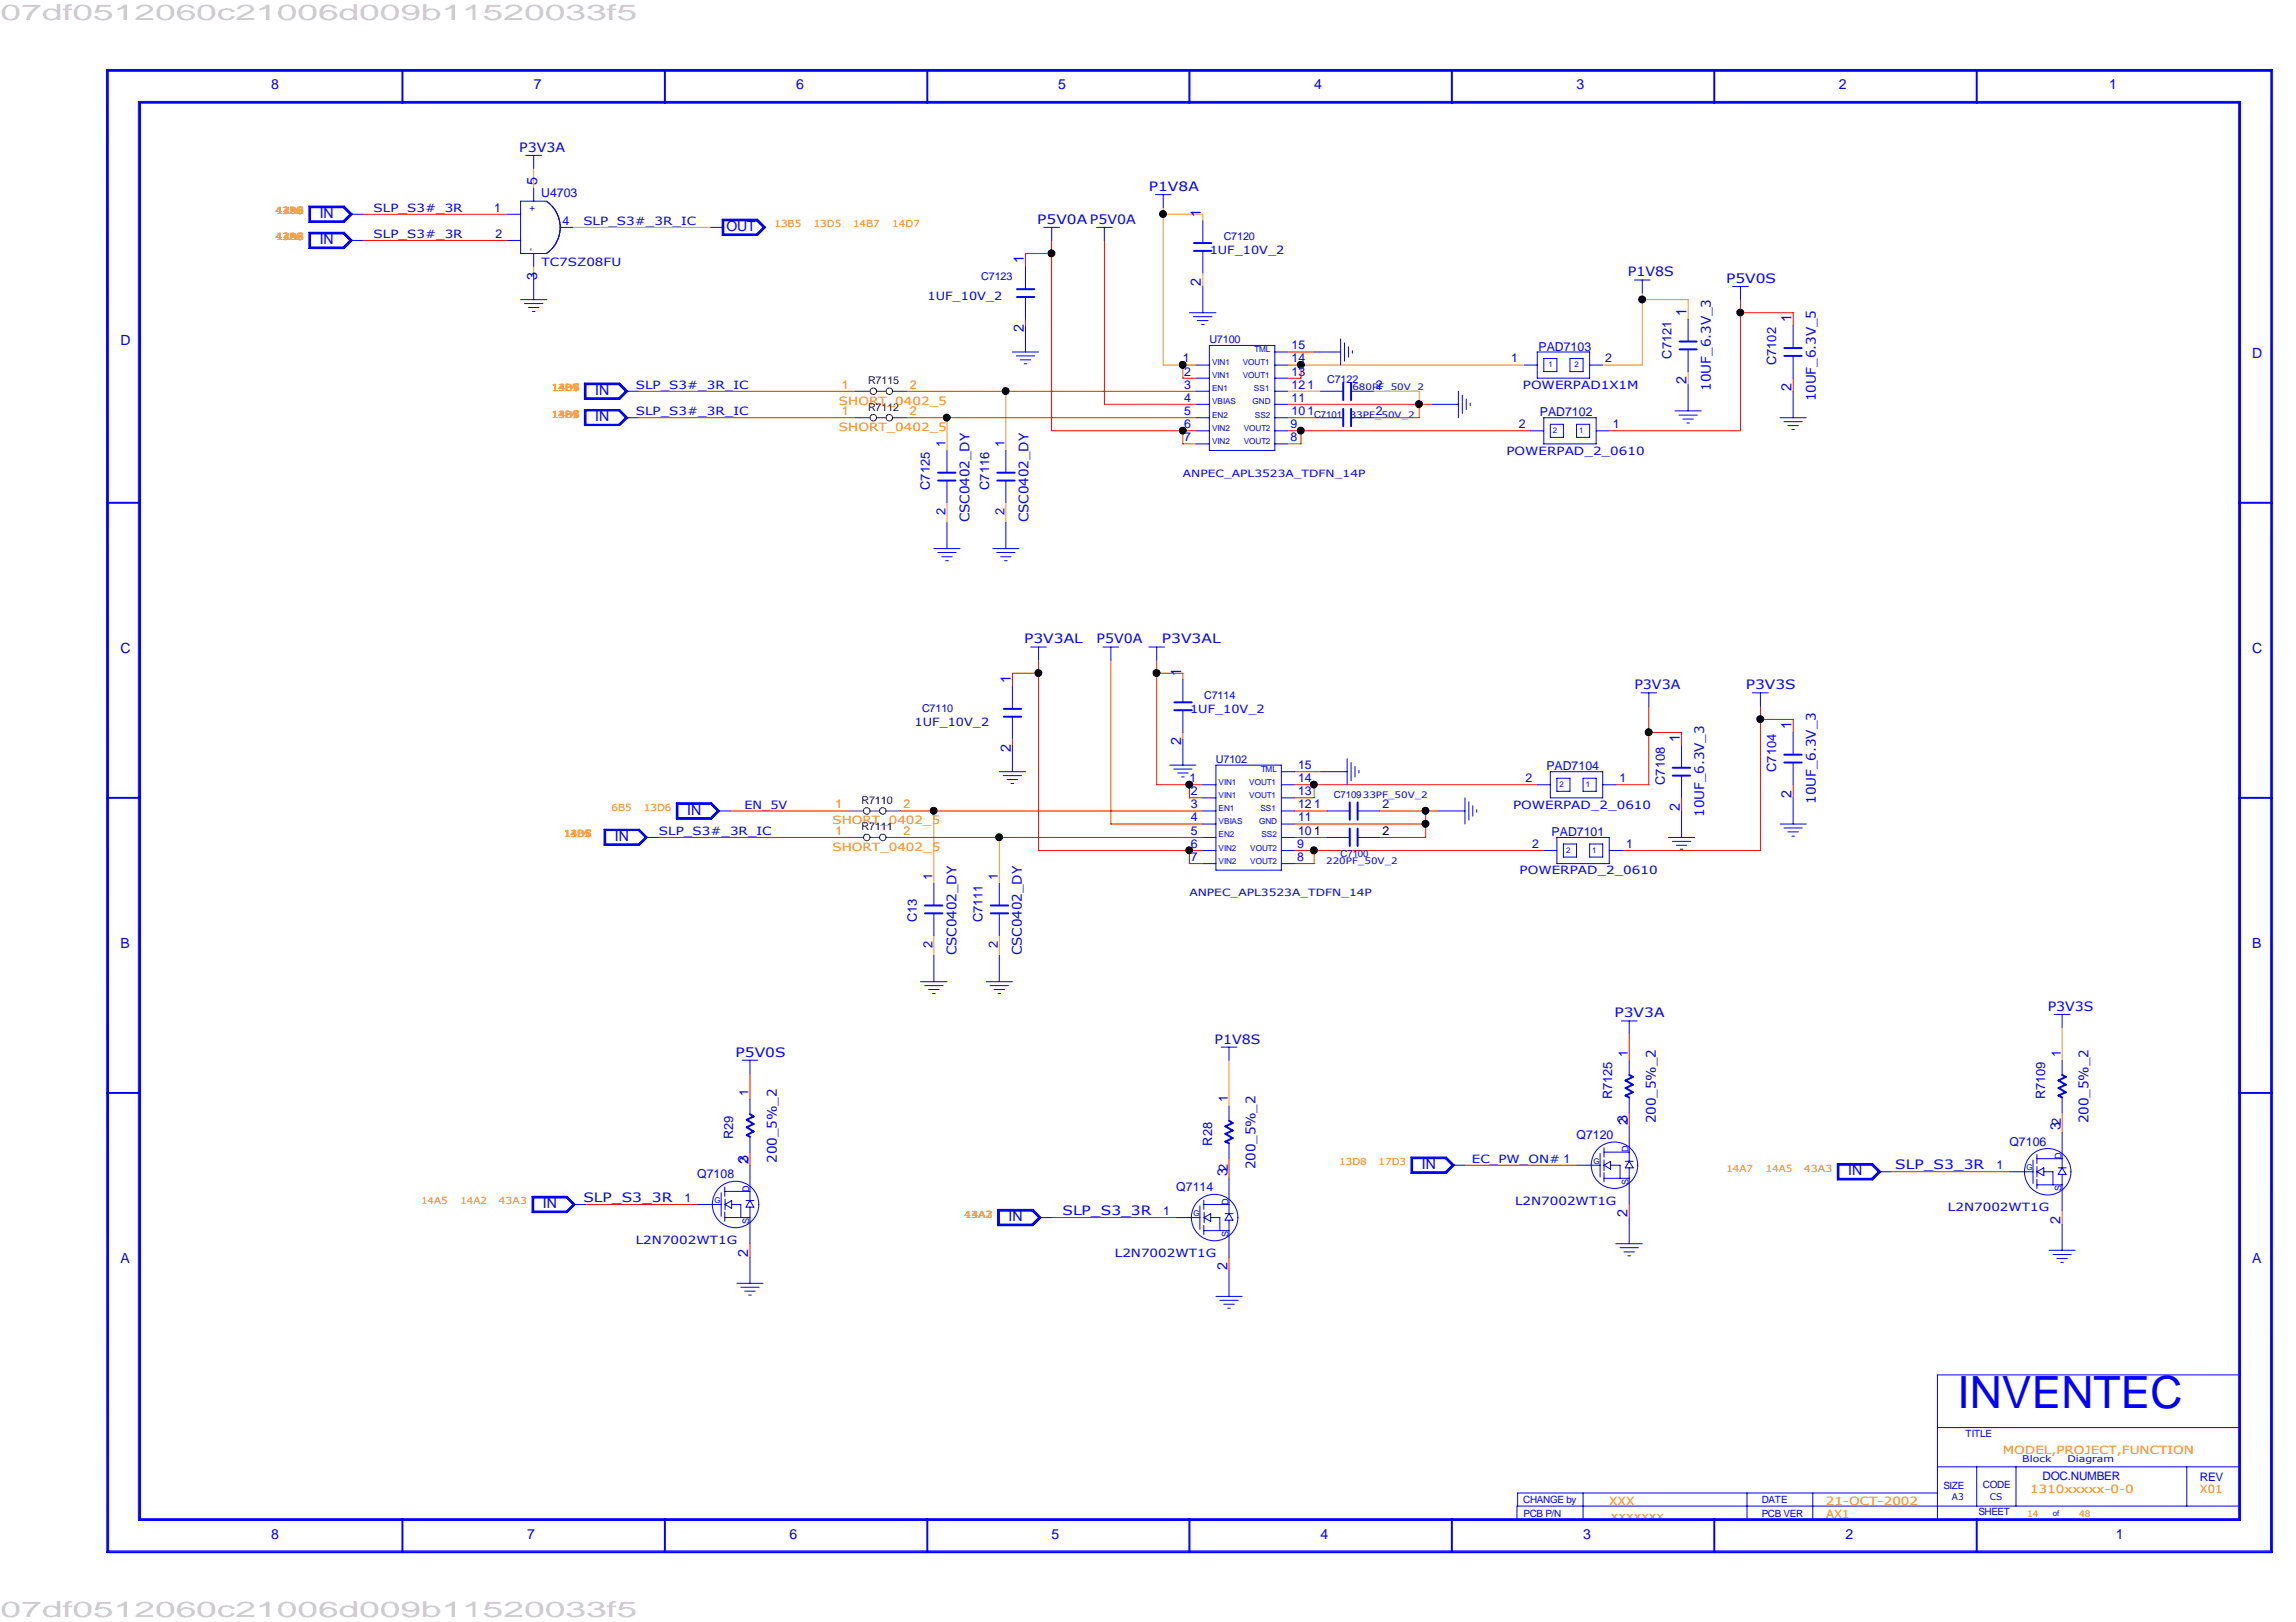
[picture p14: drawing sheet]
<svg xmlns="http://www.w3.org/2000/svg" width="297mm" height="210mm" viewBox="0 0 297 210" stroke-linecap="round" stroke-linejoin="round" font-family="sans-serif">
<defs><g id="words">
<text font-size="5.8" fill="#00f" x="253.2" y="182.2">INVENTEC</text>
<g font-size="2.8" fill="#cdcdcd">
<text x=".1" y="2.5">07df0512060c21006d009b11520033f5</text>
<text x=".1" y="209.3">07df0512060c21006d009b11520033f5</text>
</g>
<g font-size="1.9" fill="#00f">
<text x="69.5" y="24" transform="rotate(-90 69.5 24)">5</text>
<text x="155.4" y="28.1" transform="rotate(-90 155.4 28.1)">1</text>
<text x="132.5" y="34" transform="rotate(-90 132.5 34)">1</text>
<text x="69.5" y="36.2" transform="rotate(-90 69.5 36.2)">3</text>
<text x="155.4" y="37" transform="rotate(-90 155.4 37)">2</text>
<text x="218.2" y="40.9" transform="rotate(-90 218.2 40.9)">1</text>
<text x="231.8" y="41.7" transform="rotate(-90 231.8 41.7)">1</text>
<text x="132.5" y="43" transform="rotate(-90 132.5 43)">2</text>
<text x="218.2" y="49.7" transform="rotate(-90 218.2 49.7)">2</text>
<text x="231.8" y="50.6" transform="rotate(-90 231.8 50.6)">2</text>
<text x="130.8" y="88.3" transform="rotate(-90 130.8 88.3)">1</text>
<text x="152.8" y="87.5" transform="rotate(-90 152.8 87.5)">1</text>
<text x="231.8" y="94.3" transform="rotate(-90 231.8 94.3)">1</text>
<text x="130.8" y="97.3" transform="rotate(-90 130.8 97.3)">2</text>
<text x="152.8" y="96.4" transform="rotate(-90 152.8 96.4)">2</text>
<text x="217.3" y="96" transform="rotate(-90 217.3 96)">1</text>
<text x="217.3" y="104.9" transform="rotate(-90 217.3 104.9)">2</text>
<text x="231.8" y="103.2" transform="rotate(-90 231.8 103.2)">2</text>
<text x="266.6" y="146.2" transform="rotate(-90 266.6 146.2)">32</text>
<text x="158.8" y="152.1" transform="rotate(-90 158.8 152.1)">32</text>
<text x="210.6" y="157.5" transform="rotate(-90 210.6 157.5)">2</text>
<text x="266.6" y="158.4" transform="rotate(-90 266.6 158.4)">2</text>
<text x="96.8" y="162.6" transform="rotate(-90 96.8 162.6)">2</text>
<text x="158.8" y="164.3" transform="rotate(-90 158.8 164.3)">2</text>
</g>
<g font-size="1.8" fill="#00f">
<text x="35.1" y="11.6">8</text>
<text x="69" y="11.6">7</text>
<text x="103" y="11.6">6</text>
<text x="136.9" y="11.6">5</text>
<text x="170" y="11.6">4</text>
<text x="204" y="11.6">3</text>
<text x="237.9" y="11.6">2</text>
<text x="272.9" y="11.6">1</text>
<text x="41.4" y="28.2">IN</text>
<text x="94" y="29.9">OUT</text>
<text x="41.4" y="31.6">IN</text>
<text x="15.6" y="44.7">D</text>
<text x="291.4" y="46.4">D</text>
<text x="77" y="51.1">IN</text>
<text x="77" y="54.5">IN</text>
<text x="15.6" y="84.5">C</text>
<text x="291.4" y="84.5">C</text>
<text x="88.9" y="105.4">IN</text>
<text x="79.5" y="108.8">IN</text>
<text x="15.6" y="122.7">B</text>
<text x="291.4" y="122.7">B</text>
<text x="183.9" y="151.3">IN</text>
<text x="239.1" y="152.1">IN</text>
<text x="70.2" y="156.3">IN</text>
<text x="130.5" y="158">IN</text>
<text x="15.6" y="163.5">A</text>
<text x="291.4" y="163.5">A</text>
<text x="35.1" y="199.1">8</text>
<text x="68.2" y="199.1">7</text>
<text x="102.1" y="199.1">6</text>
<text x="136.1" y="199.1">5</text>
<text x="170.9" y="199.1">4</text>
<text x="204.8" y="199.1">3</text>
<text x="238.8" y="199.1">2</text>
<text x="273.7" y="199.1">1</text>
</g>
<g font-size="1.7" fill="#00f">
<text x="67.2" y="19.6">P3V3A</text>
<text x="134.2" y="29">P5V0A P5V0A</text>
<text x="148.6" y="24.7">P1V8A</text>
<text x="210.6" y="35.8">P1V8S</text>
<text x="223.3" y="36.6">P5V0S</text>
<text x="216.2" y="46.4" transform="rotate(-90 216.2 46.4)">C7121</text>
<text x="229.8" y="47.2" transform="rotate(-90 229.8 47.2)">C7102</text>
<text x="221.3" y="50.5" transform="rotate(-90 221.3 50.5)">10UF_6.3V_3</text>
<text x="234.9" y="51.9" transform="rotate(-90 234.9 51.9)">10UF_6.3V_5</text>
<text x="122.3" y="57.8" transform="rotate(-90 122.3 57.8)">1</text>
<text x="130" y="57.8" transform="rotate(-90 130 57.8)">1</text>
<text x="120.3" y="63.4" transform="rotate(-90 120.3 63.4)">C7125</text>
<text x="128" y="63.4" transform="rotate(-90 128 63.4)">C7116</text>
<text x="122.3" y="66.7" transform="rotate(-90 122.3 66.7)">2</text>
<text x="125.4" y="67.6" transform="rotate(-90 125.4 67.6)">CSC0402_DY</text>
<text x="130" y="66.7" transform="rotate(-90 130 66.7)">2</text>
<text x="133.1" y="67.6" transform="rotate(-90 133.1 67.6)">CSC0402_DY</text>
<text x="132.5" y="83.3">P3V3AL</text>
<text x="141.9" y="83.3">P5V0A</text>
<text x="150.3" y="83.3">P3V3AL</text>
<text x="211.5" y="89.2">P3V3A</text>
<text x="225.8" y="89.2">P3V3S</text>
<text x="215.4" y="101.6" transform="rotate(-90 215.4 101.6)">C7108</text>
<text x="229.8" y="99.9" transform="rotate(-90 229.8 99.9)">C7104</text>
<text x="220.5" y="105.7" transform="rotate(-90 220.5 105.7)">10UF_6.3V_3</text>
<text x="234.9" y="104" transform="rotate(-90 234.9 104)">10UF_6.3V_3</text>
<text x="120.6" y="113.8" transform="rotate(-90 120.6 113.8)">1</text>
<text x="129.1" y="113.8" transform="rotate(-90 129.1 113.8)">1</text>
<text x="118.6" y="119.4" transform="rotate(-90 118.6 119.4)">C13</text>
<text x="127.1" y="119.4" transform="rotate(-90 127.1 119.4)">C7111</text>
<text x="120.6" y="122.7" transform="rotate(-90 120.6 122.7)">2</text>
<text x="123.7" y="123.6" transform="rotate(-90 123.7 123.6)">CSC0402_DY</text>
<text x="129.1" y="122.7" transform="rotate(-90 129.1 122.7)">2</text>
<text x="132.2" y="123.6" transform="rotate(-90 132.2 123.6)">CSC0402_DY</text>
<text x="208.9" y="131.7">P3V3A</text>
<text x="264.9" y="130.8">P3V3S</text>
<text x="95.2" y="136.7">P5V0S</text>
<text x="157.1" y="135">P1V8S</text>
<text x="210.6" y="136.7" transform="rotate(-90 210.6 136.7)">1</text>
<text x="266.6" y="136.7" transform="rotate(-90 266.6 136.7)">1</text>
<text x="96.9" y="141.8" transform="rotate(-90 96.9 141.8)">1</text>
<text x="158.8" y="142.7" transform="rotate(-90 158.8 142.7)">1</text>
<text x="208.6" y="142.3" transform="rotate(-90 208.6 142.3)">R7125</text>
<text x="264.6" y="142.3" transform="rotate(-90 264.6 142.3)">R7109</text>
<text x="94.9" y="147.4" transform="rotate(-90 94.9 147.4)">R29</text>
<text x="156.8" y="148.3" transform="rotate(-90 156.8 148.3)">R28</text>
<text x="210.6" y="145.6" transform="rotate(-90 210.6 145.6)">23</text>
<text x="214.2" y="145.4" transform="rotate(-90 214.2 145.4)">200_5%_2</text>
<text x="270.2" y="145.4" transform="rotate(-90 270.2 145.4)">200_5%_2</text>
<text x="75.5" y="155.6">SLP_S3_3R</text>
<text x="96.9" y="150.7" transform="rotate(-90 96.9 150.7)">23</text>
<text x="100.5" y="150.5" transform="rotate(-90 100.5 150.5)">200_5%_2</text>
<text x="162.4" y="151.3" transform="rotate(-90 162.4 151.3)">200_5%_2</text>
<text x="245.2" y="151.3">SLP_S3_3R</text>
<text x="137.5" y="157.3">SLP_S3_3R</text>
</g>
<g font-size="1.6" fill="#00f">
<text x="63.9" y="27.4">1</text>
<text x="70" y="25.5">U4703</text>
<text x="72.8" y="29.1">4</text>
<text x="64.1" y="30.8">2</text>
<text x="153" y="46.9">1</text>
<text x="167.1" y="45.2">15</text>
<text x="167.1" y="46.9">14</text>
<text x="195.5" y="46.9">1</text>
<text x="199" y="45.4">PAD7103</text>
<text x="207.7" y="46.9">2</text>
<text x="153.2" y="53.7">5</text>
<text x="153.2" y="52">4</text>
<text x="153.2" y="50.3">3</text>
<text x="153.2" y="48.6">2</text>
<text x="167.1" y="48.6">13</text>
<text x="167.1" y="50.3">12</text>
<text x="167.1" y="52">11</text>
<text x="167.1" y="53.7">10</text>
<text x="169.2" y="50.3">1</text>
<text x="169.2" y="53.7">1</text>
<text x="178" y="50.3">2</text>
<text x="178" y="53.7">2</text>
<text x="199.2" y="53.9">PAD7102</text>
<text x="153.2" y="57.1">7</text>
<text x="153.2" y="55.4">6</text>
<text x="167" y="55.4">9</text>
<text x="167" y="57.1">8</text>
<text x="196.5" y="55.4">2</text>
<text x="208.7" y="55.4">1</text>
<text x="153.9" y="101.2">1</text>
<text x="167.9" y="99.5">15</text>
<text x="167.9" y="101.2">14</text>
<text x="197.4" y="101.2">2</text>
<text x="200.1" y="99.7">PAD7104</text>
<text x="209.5" y="101.2">1</text>
<text x="154" y="106.3">4</text>
<text x="154" y="104.6">3</text>
<text x="154" y="102.9">2</text>
<text x="167.9" y="102.9">13</text>
<text x="167.9" y="104.6">12</text>
<text x="167.9" y="106.3">11</text>
<text x="170" y="104.6">1</text>
<text x="178.9" y="104.6">2</text>
<text x="154" y="111.4">7</text>
<text x="154" y="109.7">6</text>
<text x="154" y="108">5</text>
<text x="167.8" y="109.7">9</text>
<text x="167.8" y="111.4">8</text>
<text x="167.9" y="108">10</text>
<text x="198.2" y="109.7">2</text>
<text x="200.7" y="108.2">PAD7101</text>
<text x="210.4" y="109.7">1</text>
<text x="204" y="147.4">Q7120</text>
<text x="260" y="148.3">Q7106</text>
<text x="88.6" y="155.5">1</text>
<text x="90.2" y="152.5">Q7108</text>
<text x="152.2" y="154.2">Q7114</text>
<text x="258.3" y="151.3">1</text>
<text x="150.5" y="157.2">1</text>
</g>
<g font-size="1.6" fill="#ff8c00">
<text x="108.9" y="53.7">1</text>
<text x="108.9" y="50.3">1</text>
<text x="117.7" y="53.7">2</text>
<text x="117.7" y="50.3">2</text>
<text x="108.1" y="104.6">1</text>
<text x="116.9" y="104.6">2</text>
<text x="108.1" y="108">1</text>
<text x="116.9" y="108">2</text>
</g>
<g font-size="1.6">
<text x="170" y="108">1</text>
<text x="178.9" y="108">2</text>
</g>
<g font-size="1.5" fill="#00f">
<text x="48.3" y="27.4">SLP_S3#_3R</text>
<text x="75.5" y="29.1">SLP_S3#_3R_IC</text>
<text x="48.3" y="30.8">SLP_S3#_3R</text>
<text x="70.1" y="34.4">TC7SZ08FU</text>
<text x="156.5" y="32.9">1UF_10V_2</text>
<text x="120" y="38.8">1UF_10V_2</text>
<text x="82.3" y="50.3">SLP_S3#_3R_IC</text>
<text x="82.3" y="53.8">SLP_S3#_3R_IC</text>
<text x="197" y="50.3">POWERPAD1X1M</text>
<text x="194.9" y="58.8">POWERPAD_2_0610</text>
<text x="118.3" y="94">1UF_10V_2</text>
<text x="154" y="92.3">1UF_10V_2</text>
<text x="96.3" y="104.6">EN_5V</text>
<text x="195.7" y="104.6">POWERPAD_2_0610</text>
<text x="85.3" y="108.1">SLP_S3#_3R_IC</text>
<text x="196.6" y="113.2">POWERPAD_2_0610</text>
<text x="190.4" y="150.5">EC_PW_ON# 1</text>
<text x="196" y="155.9">L2N7002WT1G</text>
<text x="82.3" y="161">L2N7002WT1G</text>
<text x="252" y="156.8">L2N7002WT1G</text>
<text x="144.2" y="162.7">L2N7002WT1G</text>
<text x="264.2" y="191.5">DOC.NUMBER</text>
<text x="284.6" y="191.6">REV</text>
</g>
<g font-size="1.5" fill="#ff8c00">
<text x="108.5" y="52.4">SHORT_0402_5</text>
<text x="108.5" y="55.8">SHORT_0402_5</text>
<text x="107.7" y="106.7">SHORT_0402_5</text>
<text x="107.7" y="110.1">SHORT_0402_5</text>
<text x="259.1" y="188.2">MODEL,PROJECT,FUNCTION</text>
<text x="208.2" y="194.8">XXX</text>
<text x="208.4" y="196.8">xxxxxxx</text>
<text x="236.2" y="194.8">21-OCT-2002</text>
<text x="236.3" y="196.5">AX1</text>
<text x="262.6" y="193.3">1310xxxxx-0-0</text>
<text x="284.6" y="193.3">X01</text>
</g>
<g font-size="1.4" fill="#00f">
<text x="158.3" y="31.1">C7120</text>
<text x="127" y="36.2">C7123</text>
<text x="156.5" y="44.4">U7100</text>
<text x="171.7" y="49.5">C7122</text>
<text x="119.3" y="92.2">C7110</text>
<text x="155.8" y="90.5">C7114</text>
<text x="157.3" y="98.7">U7102</text>
</g>
<g font-size="1.4" fill="#008000">
<text x="112.3" y="53.1">R7112</text>
<text x="112.3" y="49.7">R7115</text>
<text x="111.5" y="107.4">R7111</text>
<text x="111.5" y="104.1">R7110</text>
</g>
<g font-size="1.3" fill="#ff8c00">
<text x="35.6" y="27.7">43A5</text>
<text x="35.8" y="27.7">17E6</text>
<text x="36.6" y="27.7">4D8</text>
<text x="36.6" y="27.7">2B7</text>
<text x="38.4" y="27.7">6</text>
<text x="100.2" y="29.4">13B5</text>
<text x="105.3" y="29.4">13D5</text>
<text x="110.4" y="29.4">14B7</text>
<text x="115.4" y="29.4">14D7</text>
<text x="35.6" y="31.1">43A5</text>
<text x="35.8" y="31.1">17E6</text>
<text x="36.6" y="31.1">4D8</text>
<text x="36.6" y="31.1">2B7</text>
<text x="38.4" y="31.1">6</text>
<text x="71.4" y="50.6">13B5</text>
<text x="71.4" y="50.6">14D6</text>
<text x="71.4" y="50.6">14D7</text>
<text x="71.4" y="50.6">13D5</text>
<text x="73.1" y="50.6">B7</text>
<text x="71.4" y="54.1">13B5</text>
<text x="71.4" y="54.1">14B7</text>
<text x="71.4" y="54.1">14D7</text>
<text x="71.4" y="54.1">13D5</text>
<text x="72.3" y="54.1">4D6</text>
<text x="79.1" y="104.9">6B5</text>
<text x="83.3" y="104.9">13D6</text>
<text x="73" y="108.4">13D5</text>
<text x="73" y="108.4">14D7</text>
<text x="73.8" y="108.4">4B5</text>
<text x="75.7" y="108.4">6</text>
<text x="54.5" y="155.9">14A5</text>
<text x="59.6" y="155.9">14A2</text>
<text x="64.5" y="155.9">43A3</text>
<text x="173.3" y="150.8">13D8</text>
<text x="178.3" y="150.8">17D3</text>
<text x="223.3" y="151.6">14A7</text>
<text x="228.4" y="151.6">14A5</text>
<text x="233.4" y="151.6">43A3</text>
<text x="124.8" y="157.6">43A3</text>
<text x="124.9" y="157.6">14</text>
<text x="127.5" y="157.6">7</text>
<text x="127.5" y="157.6">2</text>
</g>
<g font-size="1.3" fill="#00f">
<text x="170" y="54.1">C7101</text>
<text x="153" y="61.7">ANPEC_APL3523A_TDFN_14P</text>
<text x="172.5" y="103.3">C710933PF_50V_2</text>
<text x="173.4" y="110.9">C7100</text>
<text x="153.9" y="116">ANPEC_APL3523A_TDFN_14P</text>
<text x="254.3" y="185.9">TITLE</text>
<text x="197.1" y="194.5">CHANGE by</text>
<text x="197.1" y="196.3">PCB P/N</text>
<text x="227.9" y="194.5">DATE</text>
<text x="227.9" y="196.3">PCB VER</text>
<text x="251.4" y="192.7">SIZE</text>
<text x="255.9" y="196">SHEET</text>
<text x="256.5" y="192.6">CODE</text>
</g>
<g font-size="1.2" fill="#00f">
<text x="69.2" y="27.3" transform="rotate(-90 69.2 27.3)">+</text>
<text x="69" y="32.5" transform="rotate(-90 69 32.5)">-</text>
<text x="210.7" y="149.1" transform="rotate(-90 210.7 149.1)">D</text>
<text x="266.7" y="150" transform="rotate(-90 266.7 150)">D</text>
<text x="96.9" y="154.2" transform="rotate(-90 96.9 154.2)">D</text>
<text x="158.9" y="156" transform="rotate(-90 158.9 156)">D</text>
<text x="210.7" y="153.3" transform="rotate(-90 210.7 153.3)">S</text>
<text x="266.7" y="154.2" transform="rotate(-90 266.7 154.2)">S</text>
<text x="96.9" y="158.4" transform="rotate(-90 96.9 158.4)">S</text>
<text x="158.9" y="160.1" transform="rotate(-90 158.9 160.1)">S</text>
<text x="261.6" y="189.2">Block</text>
<text x="267.5" y="189.2">Diagram</text>
<text x="252.5" y="194.1">A3</text>
<text x="257.4" y="194.1">CS</text>
</g>
<g font-size="1.2" fill="#ff8c00">
<text x="262.3" y="196.3">14</text>
<text x="269" y="196.3">48</text>
</g>
<g font-size="1.1" fill="#00f">
<text x="156.8" y="47.2">VIN1</text>
<text x="160.8" y="47.2">VOUT1</text>
<text x="162.3" y="45.6">TML</text>
<text x="156.8" y="52.3">VBIAS</text>
<text x="156.8" y="50.6">EN1</text>
<text x="156.8" y="48.9">VIN1</text>
<text x="160.8" y="48.9">VOUT1</text>
<text x="162" y="52.3">GND</text>
<text x="162.2" y="50.6">SS1</text>
<text x="175" y="50.5">680PF_50V_2</text>
<text x="156.8" y="57.4">VIN2</text>
<text x="156.8" y="55.8">VIN2</text>
<text x="156.8" y="54.1">EN2</text>
<text x="160.9" y="57.4">VOUT2</text>
<text x="160.9" y="55.8">VOUT2</text>
<text x="162.3" y="54.1">SS2</text>
<text x="174.6" y="54.1">33PF_50V_2</text>
<text x="157.6" y="101.6">VIN1</text>
<text x="161.6" y="101.6">VOUT1</text>
<text x="163.1" y="99.9">TML</text>
<text x="157.6" y="106.6">VBIAS</text>
<text x="157.6" y="104.9">EN1</text>
<text x="157.6" y="103.3">VIN1</text>
<text x="161.6" y="103.3">VOUT1</text>
<text x="162.9" y="106.6">GND</text>
<text x="163.1" y="104.9">SS1</text>
<text x="157.6" y="111.8">VIN2</text>
<text x="157.6" y="110.1">VIN2</text>
<text x="157.6" y="108.4">EN2</text>
<text x="161.8" y="111.8">VOUT2</text>
<text x="161.8" y="110.1">VOUT2</text>
<text x="163.2" y="108.4">SS2</text>
<text x="171.6" y="111.8">220PF_50V_2</text>
</g>
<g font-size="1" fill="#00f">
<text x="200.3" y="47.5">1</text>
<text x="203.7" y="47.5">2</text>
<text x="200.9" y="56">2</text>
<text x="204.3" y="56">1</text>
<text x="201.8" y="101.9">2</text>
<text x="205.1" y="101.9">1</text>
<text x="202.6" y="110.4">2</text>
<text x="206" y="110.4">1</text>
<text x="92.5" y="155.7">G</text>
<text x="206.2" y="150.6">G</text>
<text x="262.2" y="151.4">G</text>
<text x="154.4" y="157.4">G</text>
<text x="265.6" y="196.1">of</text>
</g>
</g></defs>
<g fill="none" stroke="#008000" stroke-width=".13">
<path d="M110.6 50.6h2M110.6 54.1h2M113.4 50.6h1.2M113.4 54.1h1.2M115.5 50.6h1.9M115.5 54.1h1.9M109.8 104.9h1.9M109.8 108.4h1.9M112.6 104.9h1.2M112.6 108.4h1.2M114.6 104.9h1.9M114.6 108.4h1.9"/>
<circle cx="113" cy="50.6" r=".43"/>
<circle cx="113" cy="54.1" r=".43"/>
<circle cx="115.1" cy="50.6" r=".43"/>
<circle cx="115.1" cy="54.1" r=".43"/>
<circle cx="112.1" cy="108.4" r=".43"/>
<circle cx="112.1" cy="104.9" r=".43"/>
<circle cx="114.2" cy="108.4" r=".43"/>
<circle cx="114.2" cy="104.9" r=".43"/>
</g>
<g fill="none" stroke="#daa520" stroke-width=".13">
<path d="M69 21.8v2.5M69 34.5v.8M74.1 29.4h17.8M150.5 27.7h5.1v.9M150.5 26.9v20.3h2.5M155.6 35.3v1.8M212.5 38.8h5.9v2.5M212.5 37.9v9.3h-5.2M122.5 54.1v4.2M130.1 50.6v7.7M166.6 50.6h4.3M168.3 47.2h28.9"/>
<path d="M177.7 50.6h5.9v1.7M218.4 48.1v1.7M122.5 65.1v2.5M130.1 65.1v2.5M120.8 104.9v9.4M129.3 108.4v5.9M120.8 121.1v2.5M129.3 121.1v2.5M159 137.2v5.9M266.8 133v4.2"/>
</g>
<g fill="none" stroke="#f00" stroke-width=".13">
<path d="M46.9 27.7h18.8M46.9 31.1h18.8M136.1 32.8h-3.4v1.7M136.1 31.1v24.7h18.6M142.9 31.1v21.2h11.8M225.2 38.8v17h-17M82.6 54.1h28M82.6 50.6h28M117.4 54.1h37.3M117.4 50.6h37.3M132.7 41.3v.9M153 55.8v1.6h1.7"/>
<path d="M154.7 47.2h-1.7v1.7h1.7M166.6 45.6h3.4M166.6 54.1h4.3M166.6 52.3h18.7M166.6 55.8h31.4M166.6 47.2h1.7v1.7h-1.7M168.3 55.8v1.6h-1.7M183.6 52.3v1.8h-5.9M225.2 40.5h6.8v1.7M232 48.9v1.7M131 95.6v.9M134.4 85.4v24.7h21.2"/>
<path d="M134.4 87.1h-3.4v1.7M143.7 85.4v21.2h11.9M149.6 87.1h3.4v.9M149.6 85.4v16.2h6M153 94.8v.8M167.5 99.9h3.4M213.3 94.8h4.2v1.7M213.3 91.4v10.2h-4.3M227.7 93.1h4.3v1.7M227.7 91.4v18.7h-17.8M85.2 108.4h24.6M94.5 104.9h15.3"/>
<path d="M116.5 108.4h39.1M116.5 104.9h39.1M153.9 101.6v1.7h1.7M153.9 110.1v1.7h1.7M167.5 110.1h32.2M167.5 108.4h4.2M167.5 106.6h16.9M167.5 104.9h4.2M167.5 101.6h31.4M170 101.6v1.7h-2.5M170 110.1v1.7h-2.5M178.5 104.9h7.6"/>
<path d="M184.4 104.9v3.5h-5.9M217.5 103.3v1.6M232 101.6v1.7M97 138.9v3.4M210.8 133.8v3.4M75.8 155.9h14.5M97 149.1v1.7M136.1 157.6h16.1M159 149.9v2.6M189.5 150.8h14.5M210.8 144v1.7M210.8 155.9v1.7"/>
<path d="M244.7 151.6h15.3M266.8 144v2.6M266.8 156.7v1.7M97 161v1.7M159 162.7v1.7"/>
</g>
<g fill="none" stroke="#00f" stroke-width=".13">
<path d="M14 9.2l.1 191.5h279.6l.1-191.5M14.1 9.2h279.6M17.9 13.1v183.7M17.9 13.1h272v183.7h-272M40 30.1h4.5l1.1 1-1.1 1.1h-4.5zM40 26.7h4.5l1.1 1-1.1 1.1h-4.5zM40 30.1h4.5l1 1-1 1h-4.5zM40 26.8h4.5l1 .9-1 1h-4.5zM40.1 30.2h4.3l1 .9-1 .9h-4.3zM40.1 26.8h4.3l1 .9-1 1h-4.3zM40.2 30.3h4.2l.9 .8-.9 .9h-4.2zM40.2 26.9h4.2l.9 .8-.9 .9h-4.2z"/>
<path d="M45.3 31.1h1.6M45.3 27.7h1.6M65.7 31.1h1.6M65.7 27.7h1.6M67.3 38.8h3.4M67.9 39.3h2.3M68 20.1h2.1M68.4 39.8h1.3M69 20.1v1.7M69 24.3v1.7M69 32.8v1.7M69 35.3v3.5"/>
<path d="M70.7 26.1l.5 .4M70.7 26h-3.4v6.8h3.4M71.2 32.3l-.5 .5M71.3 26.5l.5 .6 .4 .8 .2 .8 .1 .7M71.9 27.3v.1M72.1 31.1v.1M72.4 29.4h1.7M72.5 29.5l-.1 .6-.2 .9-.4 .7-.5 .6M91.9 29.4h1.7M93.4 28.4h4.6l1.1 1-1.1 1.1h-4.6zM93.5 28.4h4.5l.9 1-.9 1h-4.5zM93.6 28.5h4.3l.9 .9-.9 1h-4.3z"/>
<path d="M93.6 28.6h4.3l.8 .8-.8 .9h-4.3zM132.7 34.5v2.9M132.7 38.4v2.9M135 29.4h2.1M136.1 29.4v1.7M141.9 29.4h2M142.9 29.4v1.7M149.5 25.2h2M150.5 25.2v1.7M155.6 28.6v2.9M155.6 32.5v2.8M155.6 37.1v3.4"/>
<path d="M211.5 36.2h2M212.5 36.2v1.7M224.2 37.1h2M225.2 37.1v1.7M68.9 40.3h.3M75.6 53h4.6l1 1.1-1 1h-4.6zM75.6 49.6h4.6l1 1-1 1.1h-4.6zM75.7 53h4.4l1 1.1-1 .9h-4.4zM75.7 49.7h4.4l1 .9-1 1h-4.4zM75.7 53.1h4.4l.9 1-.9 .8h-4.4zM75.7 49.7h4.4l.9 .9-.9 1h-4.4zM75.8 53.2h4.2l.9 .9-.9 .8h-4.2z"/>
<path d="M75.8 49.8h4.2l.9 .8-.9 .9h-4.2zM80.9 50.6h1.7M80.9 54.1h1.7M122.5 58.3v2.9M130.1 58.3v2.9M131 45.6h3.4M131.5 46.1h2.4M132 46.6h1.3M132.5 47.1h.3M132.7 42.2v3.4M153.9 40.5h3.4M154.4 41h2.4"/>
<path d="M154.7 47.2h1.8M154.7 48.9h1.8M154.7 50.6h1.8M154.7 52.3h1.8M154.7 54.1h1.8M154.7 55.8h1.8M154.7 57.4h1.8M154.9 41.5h1.4M155.4 42h.4M156.5 44.7h8.4v13.6h-8.4zM164.9 45.6h1.7M164.9 47.2h1.7"/>
<path d="M164.9 48.9h1.7M164.9 50.6h1.7M164.9 52.3h1.7M164.9 54.1h1.7M164.9 55.8h1.7M164.9 57.4h1.7M170 45.6h3.4M170.9 50.6h2.9M170.9 54.1h2.9M173.4 43.9v3.3M173.9 44.4v2.3M174.5 44.9v1.3"/>
<path d="M174.8 50.6h2.9M174.8 54.1h2.9M175 45.4v.3M185.3 52.3h3.4M188.7 50.6v3.5M189.2 51.1v2.4M189.7 51.6v1.4M190.2 52.2v.3M197.2 47.2h1.7M198 55.8h1.7M198.9 45.6h6.8v3.3h-6.8zM199.7 54.1h6.8v3.3h-6.8z"/>
<path d="M199.7 46.4h1.7v1.7h-1.7zM200.6 54.9h1.7v1.7h-1.7zM203.1 46.4h1.7v1.7h-1.7zM204 54.9h1.7v1.7h-1.7zM205.7 47.2h1.6M206.5 55.8h1.7M216.7 53.2h3.4M217.2 53.7h2.4M217.7 54.2h1.4M218.2 54.7h.4M218.4 41.3v2.9M218.4 45.2v2.9"/>
<path d="M218.4 49.8v3.4M230.3 54.1h3.4M230.8 54.6h2.4M231.3 55.1h1.4M231.8 55.6h.4M232 42.2v2.8M232 46.1v2.8M232 50.6v3.5M120.8 71h3.4M121.3 71.5h2.4M121.8 72.1h1.4M122.3 72.6h.4"/>
<path d="M122.5 62.2v2.9M122.5 67.6v3.4M128.4 71h3.4M128.9 71.5h2.4M129.5 72.1h1.3M130 72.6h.3M130.1 62.2v2.9M130.1 67.6v3.4M129.3 99.9h3.4M131 88.8v2.9M131 92.8v2.8M131 96.5v3.4"/>
<path d="M133.3 83.7h2.1M134.4 83.7v1.7M142.7 83.7h2M143.7 83.7v1.7M148.6 83.7h2.1M149.6 83.7v1.7M151.3 99h3.4M151.8 99.5h2.4M153 88v2.9M153 91.9v2.9M153 95.6v3.4M157.3 99h8.5v13.6h-8.5z"/>
<path d="M165.8 99.9h1.7M170.9 99.9h3.4M174.3 98.2v3.4M174.8 98.7v2.3M175.3 99.2v1.3M175.8 99.7v.3M200.6 99.9h6.7v3.4h-6.7zM212.3 89.7h2M213.3 89.7v1.7M217.5 96.5v2.9M226.7 89.7h2.1M227.7 89.7v1.7"/>
<path d="M232 94.8v2.9M232 98.7v2.9M78.1 107.3h4.6l1.1 1.1-1.1 1h-4.6zM78.2 107.4h4.5l.9 1-.9 .9h-4.5zM78.3 107.4h4.3l1 1-1 .9h-4.3zM78.4 107.5h4.2l.9 .9-.9 .8h-4.2zM83.5 108.4h1.7M87.5 103.9h4.5l1.1 1-1.1 1.1h-4.5zM87.6 104h4.4l1 .9-1 1.1h-4.4zM87.6 104.1h4.4l.9 .8-.9 1h-4.4zM87.7 104.1h4.2l.9 .8-.9 .9h-4.2zM92.8 104.9h1.7"/>
<path d="M120.8 114.3v2.9M120.8 118.2v2.9M129.3 114.3v2.9M129.3 118.2v2.9M129.8 100.4h2.4M130.3 100.9h1.4M130.8 101.4h.3M152.4 100h1.3M152.9 100.5h.3M155.6 108.4h1.7M155.6 104.9h1.7M155.6 111.8h1.7"/>
<path d="M155.6 110.1h1.7M155.6 103.3h1.7M155.6 101.6h1.7M155.6 106.6h1.7M165.8 108.4h1.7M165.8 104.9h1.7M165.8 111.8h1.7M165.8 110.1h1.7M165.8 103.3h1.7M165.8 101.6h1.7M165.8 106.6h1.7M171.7 108.4h2.9"/>
<path d="M171.7 104.9h2.9M175.6 108.4h2.9M175.6 104.9h2.9M186.1 104.9h3.4M189.5 103.3v3.3M190 103.8v2.3M190.5 104.3v1.3M191 104.8v.3M198.9 101.6h1.7M199.7 110.1h1.7M201.4 108.4h6.8v3.4h-6.8zM201.4 100.7h1.7v1.7h-1.7z"/>
<path d="M202.3 109.2h1.7v1.7h-1.7zM204.8 100.7h1.7v1.7h-1.7zM205.7 109.2h1.6v1.7h-1.6zM207.3 101.6h1.7M208.2 110.1h1.7M215.9 108.4h3.3M216.4 108.9h2.3M216.9 109.4h1.3M217.4 109.9h.3M217.5 100.4v2.9M217.5 104.9v3.5M230.3 106.6h3.4"/>
<path d="M230.8 107.1h2.4M231.3 107.7h1.4M231.8 108.2h.4M232 103.3v3.3M96 137.2h2M97 137.2v1.7M119.1 127h3.4M119.6 127.6h2.4M120.1 128.1h1.4M120.6 128.6h.4M120.8 123.6v3.4M127.6 127h3.4"/>
<path d="M128.1 127.6h2.4M128.6 128.1h1.4M129.1 128.6h.4M129.3 123.6v3.4M158 135.5h2M159 135.5v1.7M209.8 132.1h2M210.8 132.1v1.7M210.8 137.2v1.9M265.8 131.3h2M266.8 131.3v1.7M266.8 137.2v1.9"/>
<path d="M68.8 154.8h4.6l1 1.1-1 1h-4.6zM68.9 154.9h4.5l.9 1-.9 .9h-4.5zM69 155h4.3l.9 .9-.9 .9h-4.3zM69 155h4.3l.8 .9-.8 .8h-4.3zM74.1 155.9h1.7M90.3 155.9h3M93.3 154.3v3.1M93.8 154.2h3.2M93.8 153.6v1.2M93.8 156.8v1.2M93.8 157.6h3.2M93.8 155.9l.9-.5v1z"/>
<path d="M93.8 155.2v1.3M94.7 155.9h1.1v1.7M96.5 155.4h1M97 142.3v1.9M97 147.1v2M97 150.8v4.6M97 156.2v4.8M97 155.4l.5 .8h-1zM129.1 156.5h4.5l1.1 1.1-1.1 1h-4.5zM129.2 156.6h4.4l1 1-1 1h-4.4zM129.2 156.7h4.4l.9 .9-.9 .9h-4.4zM129.3 156.7h4.2l.9 .9-.9 .8h-4.2z"/>
<path d="M134.4 157.6h1.7M152.2 157.6h3M155.2 156v3.1M155.7 155.9h3.3M155.7 155.3v1.2M155.7 158.6v1.2M155.7 159.3h3.3M155.8 157.6l.8-.5v1zM155.8 156.9v1.3M156.6 157.6h1.2v1.7M158.5 157.1h1M159 143.1v1.9"/>
<path d="M159 148v1.9M159 152.5v4.6M159 157.9v4.8M159 157.1l.5 .8h-1zM182.5 149.7h4.6l1.1 1.1-1.1 1h-4.6zM182.6 149.8h4.5l.9 1-.9 1h-4.5zM182.7 149.9h4.3l1 .9-1 .9h-4.3zM182.7 149.9h4.3l.8 .9-.8 .8h-4.3zM187.8 150.8h1.7M204 150.8h3M207 149.3v3M207.5 149.1h3.3"/>
<path d="M207.5 148.5v1.2M207.5 150.1v1.4M207.5 151.8v1.2M207.5 152.5h3.3M207.5 150.8l.9-.5v1zM208.4 150.8h1.2v1.7M210.3 150.3h1M210.8 142v2M210.8 145.7v4.6M210.8 151.1v4.8M210.8 157.6v3.4M210.8 150.3l.5 .8h-1z"/>
<path d="M237.7 150.6h4.6l1 1-1 1.1h-4.6zM237.8 150.7h4.4l1 .9-1 1h-4.4zM237.8 150.7h4.4l.9 .9-.9 1h-4.4zM237.9 150.8h4.2l.9 .8-.9 .9h-4.2zM243 151.6h1.7M260 151.6h3M263 150.1v3.1M263.5 149.9h3.3M263.5 149.4v1.2M263.5 151v1.3M263.5 152.6v1.2M263.5 153.3h3.3"/>
<path d="M263.5 151.6l.9-.5v1zM264.4 151.6h1.2v1.7M266.3 151.1h1M266.8 142v2M266.8 146.6v4.5M266.8 152v4.7M266.8 158.4v3.4M266.8 151.1l.5 .9h-1zM95.3 166.1h3.4M95.8 166.6h2.4M96.3 167.1h1.4M96.9 167.6h.3"/>
<path d="M97 162.7v3.4M157.3 167.8h3.4M157.8 168.3h2.4M158.3 168.8h1.4M158.8 169.3h.4M159 164.4v3.4M209 161h3.5M209.6 161.5h2.4M210.1 162h1.4M210.6 162.5h.3M250.7 177.9v18.7M250.7 177.9h39.1"/>
<path d="M265.1 161.8h3.4M265.6 162.3h2.4M266.1 162.9h1.4M266.6 163.4h.4M196.3 194.9v1.7M204.8 193.2v3.4M226 193.2v3.4M234.5 193.2v3.4M250.7 193.2h-54.4v1.7h93.4M250.7 189.8h39M250.7 184.7h39M255.7 189.8v5.1"/>
<path d="M260.8 189.8v5.1M282.9 189.8v5.1"/>
<circle cx="95.2" cy="155.9" r="3"/>
<circle cx="157.1" cy="157.6" r="3"/>
<circle cx="208.9" cy="150.8" r="3"/>
<circle cx="264.9" cy="151.6" r="3"/>
</g>
<g fill="none" stroke="#00f" stroke-width=".25">
<path d="M13.9 9.1h280M52.1 9.1v4.2M86 9.1v4.2M120 9.1v4.2M153.9 9.1v4.2M187.8 9.1v4.2M221.8 9.1v4.2M255.7 9.1v4.2M289.7 13.3h-271.6v183.3h271.6M289.7 13.3v183.3M293.9 9v191.9h-280l-.1-191.8M131.6 37.4h2.2"/>
<path d="M131.6 38.4h2.2M154.5 31.5h2.2M154.5 32.5h2.2M173.8 49.5v2.3M173.8 52.9v2.3M174.8 49.5v2.3M174.8 52.9v2.3M217.3 44.2h2.2M217.3 45.2h2.2M230.8 45h2.3M230.8 46.1h2.3M13.9 65.1h4.2"/>
<path d="M121.4 61.2h2.2M121.4 62.2h2.2M129 61.2h2.3M129 62.2h2.3M289.7 65.1h4.2M129.9 91.7h2.2M129.9 92.8h2.2M151.9 90.9h2.3M151.9 91.9h2.3M216.4 99.4h2.2M230.8 97.7h2.3M230.8 98.7h2.3"/>
<path d="M13.9 103.3h4.2M119.7 117.2h2.2M119.7 118.2h2.2M128.2 117.2h2.2M128.2 118.2h2.2M174.6 103.8v2.3M174.6 107.2v2.3M175.6 103.8v2.3M175.6 107.2v2.3M216.4 100.4h2.2M289.7 103.3h4.2M210.8 139.1l.4 .3-.9 .4 .9 .6-.9 .4 .9 .6-.9 .4 .5 .2"/>
<path d="M266.8 139.1l.4 .3-.9 .4 .9 .6-.9 .4 .9 .6-.9 .4 .5 .2M13.9 141.4h4.2M97 144.2l.5 .3-.9 .4 .9 .6-.9 .4 .9 .5-.9 .5 .4 .2M159 145l.5 .3-1 .5 1 .5-1 .4 1 .6-1 .4 .5 .3M289.7 141.4h4.2M52.1 196.6v4.3M86 196.6v4.3M120 196.6v4.3M153.9 196.6v4.3M187.8 196.6v4.3M221.8 196.6v4.3M255.7 196.6v4.3"/>
</g>
<g fill="#000">
<circle cx="136" cy="32.8" r=".45"/>
<circle cx="150.5" cy="27.7" r=".45"/>
<circle cx="212.4" cy="38.8" r=".45"/>
<circle cx="122.5" cy="54" r=".45"/>
<circle cx="130.1" cy="50.6" r=".45"/>
<circle cx="153" cy="55.7" r=".45"/>
<circle cx="153" cy="47.2" r=".45"/>
<circle cx="168.3" cy="55.7" r=".45"/>
<circle cx="168.3" cy="47.2" r=".45"/>
<circle cx="183.6" cy="52.3" r=".45"/>
<circle cx="225.1" cy="40.4" r=".45"/>
<circle cx="134.3" cy="87.1" r=".45"/>
<circle cx="149.6" cy="87.1" r=".45"/>
<circle cx="213.3" cy="94.8" r=".45"/>
<circle cx="227.7" cy="93.1" r=".45"/>
<circle cx="120.8" cy="104.9" r=".45"/>
<circle cx="129.3" cy="108.3" r=".45"/>
<circle cx="153.8" cy="101.5" r=".45"/>
<circle cx="153.8" cy="110" r=".45"/>
<circle cx="170" cy="110" r=".45"/>
<circle cx="170" cy="101.5" r=".45"/>
<circle cx="184.4" cy="104.9" r=".45"/>
<circle cx="184.4" cy="106.6" r=".45"/>
</g>
<g fill="none" stroke="#000" stroke-width=".13">
<circle cx="136" cy="32.8" r=".45"/>
<circle cx="150.5" cy="27.7" r=".45"/>
<circle cx="212.4" cy="38.8" r=".45"/>
<circle cx="122.5" cy="54" r=".45"/>
<circle cx="130.1" cy="50.6" r=".45"/>
<circle cx="153" cy="55.7" r=".45"/>
<circle cx="153" cy="47.2" r=".45"/>
<circle cx="168.3" cy="55.7" r=".45"/>
<circle cx="168.3" cy="47.2" r=".45"/>
<circle cx="183.6" cy="52.3" r=".45"/>
<circle cx="225.1" cy="40.4" r=".45"/>
<circle cx="134.3" cy="87.1" r=".45"/>
<circle cx="149.6" cy="87.1" r=".45"/>
<circle cx="213.3" cy="94.8" r=".45"/>
<circle cx="227.7" cy="93.1" r=".45"/>
<circle cx="120.8" cy="104.9" r=".45"/>
<circle cx="129.3" cy="108.3" r=".45"/>
<circle cx="153.8" cy="101.5" r=".45"/>
<circle cx="153.8" cy="110" r=".45"/>
<circle cx="170" cy="110" r=".45"/>
<circle cx="170" cy="101.5" r=".45"/>
<circle cx="184.4" cy="104.9" r=".45"/>
<circle cx="184.4" cy="106.6" r=".45"/>
</g>
<use href="#words"/>
</svg>
